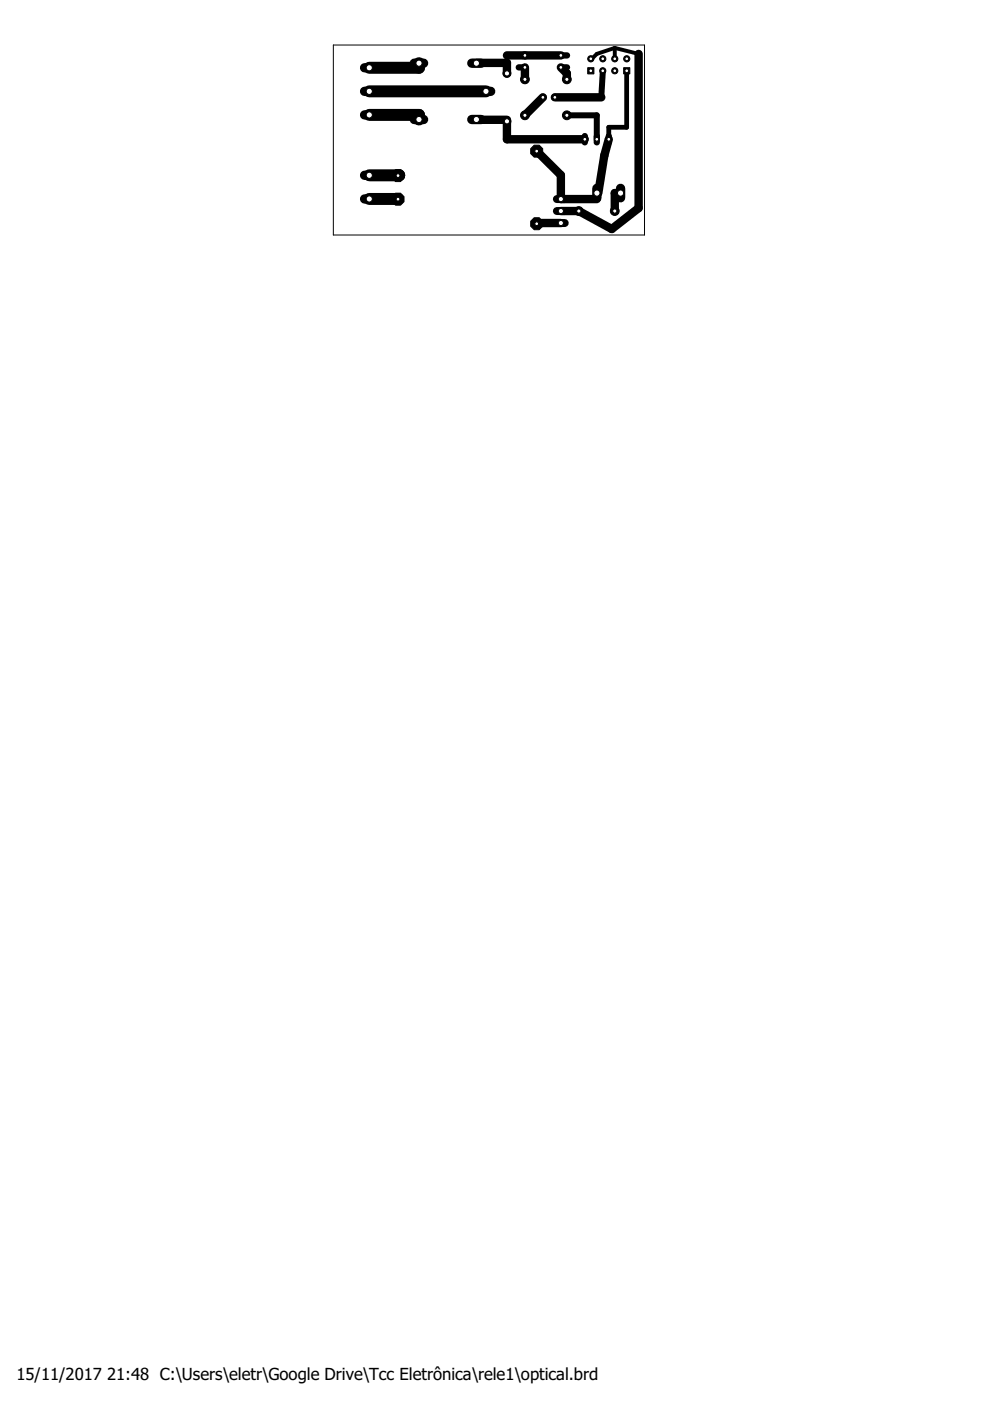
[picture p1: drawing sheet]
<svg xmlns="http://www.w3.org/2000/svg" width="210mm" height="297mm" viewBox="0 0 210 297" stroke-linecap="round" stroke-linejoin="round" font-family="sans-serif">
<defs><g id="words">
<g font-size="3.5">
<text x="3.5" y="292.5">15/11/2017</text>
<text x="22.7" y="292.5">21:48 C:\Users\eletr\Google Drive\Tcc Eletrônica\rele1\optical.brd</text>
</g>
</g></defs>
<path d="M78.3 19.4h24.7M88.8 13.4v1h-10.5M78.3 24.4h10.5v.9M84.6 37.1l-6.3 .1M78.3 42.2h6.1" fill="none" stroke="#000" stroke-width="2.5"/>
<g fill="none" stroke="#000" stroke-width="1.8">
<path d="M101.1 13.3h6.4v2.3M107.5 11.7h11.4M111.3 14.3v2.5M118.9 14.3l1.3 1.3v1.2M135.4 11.4v32.7l-5.7 4.5-7-3.9h-3.8M101.1 25.4h6.4M107.5 25.7v3.8h16.5M113.8 32.1l5.1 5v5.1h7.6M115.1 20.6l-3.8 3.8M117.6 20.6h9.9M129.1 29.5l-1 3.5-1.2 7.9M113.8 47.3h5.1"/>
<path d="M131.6 40.9h-1.3v3.8"/>
</g>
<path d="M101.1 13.3l-.1 .1M107.5 11.7v1.6M125.6 12.4l-.3 .1M127.8 15v.2M130.3 12.4v.1M132.9 14.9v.1M84.6 37.1l-.2 .1M101 25.3l.1 .1M107.5 25.4v.3M113.8 32v.1M113.5 47.3l.3 .1v-.1M126.9 40.9h-.4v1.3" fill="none" stroke="#000" stroke-width=".25"/>
<path d="M127.8 15.2l-.3 5.4M120.2 24.4h6.3v5.1" fill="none" stroke="#000" stroke-width="1.3"/>
<path d="M132.9 14.9v12.1h-3.8v2.5" fill="none" stroke="#000" stroke-width="1"/>
<path d="M130.3 10.2l-3.8 1.2-.9 1M130.3 10.2v2.2M130.3 10.2l5.1 1.2" fill="none" stroke="#000" stroke-width=".83"/>
<circle cx="107.5" cy="25.7" r=".85" fill="#000" stroke="#000" stroke-width=".21"/>
<circle cx="107.5" cy="25.7" r=".55" fill="#fff" stroke="#000" stroke-width=".21"/>
<circle cx="107.5" cy="15.6" r=".85" fill="#000" stroke="#000" stroke-width=".21"/>
<circle cx="107.5" cy="15.6" r=".55" fill="#fff" stroke="#000" stroke-width=".21"/>
<circle cx="113.8" cy="47.4" r="1.38" fill="#000" stroke="#000" stroke-width=".21"/>
<circle cx="113.8" cy="47.4" r=".4" fill="#fff" stroke="#000" stroke-width=".21"/>
<circle cx="113.8" cy="32" r="1.38" fill="#000" stroke="#000" stroke-width=".21"/>
<circle cx="113.8" cy="32" r=".4" fill="#fff" stroke="#000" stroke-width=".21"/>
<circle cx="84.4" cy="42.2" r="1.38" fill="#000" stroke="#000" stroke-width=".21"/>
<circle cx="84.4" cy="42.2" r=".4" fill="#fff" stroke="#000" stroke-width=".21"/>
<circle cx="84.4" cy="37.2" r="1.38" fill="#000" stroke="#000" stroke-width=".21"/>
<circle cx="84.4" cy="37.2" r=".4" fill="#fff" stroke="#000" stroke-width=".21"/>
<path d="M118.1 42.2h1.6" fill="none" stroke="#000" stroke-width="1.7"/>
<circle cx="118.9" cy="42.2" r=".55" fill="#fff" stroke="#000" stroke-width=".21"/>
<path d="M118.1 44.7h1.6" fill="none" stroke="#000" stroke-width="1.7"/>
<circle cx="118.9" cy="44.7" r=".55" fill="#fff" stroke="#000" stroke-width=".21"/>
<path d="M118.1 47.3h1.6" fill="none" stroke="#000" stroke-width="1.7"/>
<circle cx="118.9" cy="47.3" r=".55" fill="#fff" stroke="#000" stroke-width=".21"/>
<path d="M102 19.4h2" fill="none" stroke="#000" stroke-width="2"/>
<circle cx="103" cy="19.4" r=".66" fill="#fff" stroke="#000" stroke-width=".21"/>
<path d="M100 13.4h2" fill="none" stroke="#000" stroke-width="2"/>
<circle cx="101" cy="13.4" r=".66" fill="#fff" stroke="#000" stroke-width=".21"/>
<path d="M100 25.3h2" fill="none" stroke="#000" stroke-width="2"/>
<circle cx="101" cy="25.3" r=".66" fill="#fff" stroke="#000" stroke-width=".21"/>
<path d="M87.8 25.3h2" fill="none" stroke="#000" stroke-width="2"/>
<circle cx="88.8" cy="25.3" r=".66" fill="#fff" stroke="#000" stroke-width=".21"/>
<path d="M87.8 13.4h2" fill="none" stroke="#000" stroke-width="2"/>
<circle cx="88.8" cy="13.4" r=".66" fill="#fff" stroke="#000" stroke-width=".21"/>
<circle cx="115.1" cy="20.6" r=".71" fill="#000" stroke="#000" stroke-width=".21"/>
<circle cx="115.1" cy="20.6" r=".4" fill="#fff" stroke="#000" stroke-width=".21"/>
<circle cx="117.6" cy="20.6" r=".71" fill="#000" stroke="#000" stroke-width=".21"/>
<circle cx="117.6" cy="20.6" r=".4" fill="#fff" stroke="#000" stroke-width=".21"/>
<path d="M110 11.7h1.3" fill="none" stroke="#000" stroke-width="1.3"/>
<circle cx="111.3" cy="11.7" r=".4" fill="#fff" stroke="#000" stroke-width=".21"/>
<path d="M110 14.3h1.3" fill="none" stroke="#000" stroke-width="1.3"/>
<circle cx="111.3" cy="14.3" r=".4" fill="#fff" stroke="#000" stroke-width=".21"/>
<path d="M118.9 14.3h1.3" fill="none" stroke="#000" stroke-width="1.3"/>
<circle cx="118.9" cy="14.3" r=".4" fill="#fff" stroke="#000" stroke-width=".21"/>
<path d="M118.9 11.7h1.3" fill="none" stroke="#000" stroke-width="1.3"/>
<circle cx="118.9" cy="11.7" r=".4" fill="#fff" stroke="#000" stroke-width=".21"/>
<path d="M124 28.9v1.3" fill="none" stroke="#000" stroke-width="1.3"/>
<circle cx="124" cy="29.5" r=".4" fill="#fff" stroke="#000" stroke-width=".21"/>
<path d="M129.1 28.9v1.3" fill="none" stroke="#000" stroke-width="1.3"/>
<circle cx="129.1" cy="29.5" r=".4" fill="#fff" stroke="#000" stroke-width=".21"/>
<path d="M126.5 28.9v1.3" fill="none" stroke="#000" stroke-width="1.3"/>
<circle cx="126.5" cy="29.5" r=".4" fill="#fff" stroke="#000" stroke-width=".21"/>
<circle cx="120.2" cy="16.8" r=".93" fill="#000" stroke="#000" stroke-width=".21"/>
<circle cx="120.2" cy="16.8" r=".44" fill="#fff" stroke="#000" stroke-width=".21"/>
<circle cx="120.2" cy="24.4" r=".93" fill="#000" stroke="#000" stroke-width=".21"/>
<circle cx="120.2" cy="24.4" r=".44" fill="#fff" stroke="#000" stroke-width=".21"/>
<circle cx="130.3" cy="44.7" r=".93" fill="#000" stroke="#000" stroke-width=".21"/>
<circle cx="130.3" cy="44.7" r=".44" fill="#fff" stroke="#000" stroke-width=".21"/>
<circle cx="122.7" cy="44.7" r=".93" fill="#000" stroke="#000" stroke-width=".21"/>
<circle cx="122.7" cy="44.7" r=".44" fill="#fff" stroke="#000" stroke-width=".21"/>
<circle cx="111.3" cy="24.4" r=".93" fill="#000" stroke="#000" stroke-width=".21"/>
<circle cx="111.3" cy="24.4" r=".44" fill="#fff" stroke="#000" stroke-width=".21"/>
<circle cx="111.3" cy="16.8" r=".93" fill="#000" stroke="#000" stroke-width=".21"/>
<circle cx="111.3" cy="16.8" r=".44" fill="#fff" stroke="#000" stroke-width=".21"/>
<path d="M132.2 14.4h1.3v1.3h-1.3z" fill="#000" stroke="#000" stroke-width=".21"/>
<circle cx="132.9" cy="15" r=".4" fill="#fff" stroke="#000" stroke-width=".21"/>
<path d="M124.6 14.4h1.3v1.3h-1.3z" fill="#000" stroke="#000" stroke-width=".21"/>
<circle cx="125.3" cy="15" r=".4" fill="#fff" stroke="#000" stroke-width=".21"/>
<circle cx="130.3" cy="15" r=".66" fill="#000" stroke="#000" stroke-width=".21"/>
<circle cx="130.3" cy="15" r=".4" fill="#fff" stroke="#000" stroke-width=".21"/>
<circle cx="127.8" cy="15" r=".66" fill="#000" stroke="#000" stroke-width=".21"/>
<circle cx="127.8" cy="15" r=".4" fill="#fff" stroke="#000" stroke-width=".21"/>
<circle cx="127.8" cy="12.5" r=".66" fill="#000" stroke="#000" stroke-width=".21"/>
<circle cx="127.8" cy="12.5" r=".4" fill="#fff" stroke="#000" stroke-width=".21"/>
<circle cx="130.3" cy="12.5" r=".66" fill="#000" stroke="#000" stroke-width=".21"/>
<circle cx="130.3" cy="12.5" r=".4" fill="#fff" stroke="#000" stroke-width=".21"/>
<circle cx="132.9" cy="12.5" r=".66" fill="#000" stroke="#000" stroke-width=".21"/>
<circle cx="132.9" cy="12.5" r=".4" fill="#fff" stroke="#000" stroke-width=".21"/>
<circle cx="125.3" cy="12.5" r=".66" fill="#000" stroke="#000" stroke-width=".21"/>
<circle cx="125.3" cy="12.5" r=".4" fill="#fff" stroke="#000" stroke-width=".21"/>
<path d="M77.3 14.4h2" fill="none" stroke="#000" stroke-width="2"/>
<circle cx="78.3" cy="14.4" r=".66" fill="#fff" stroke="#000" stroke-width=".21"/>
<path d="M77.3 19.4h2" fill="none" stroke="#000" stroke-width="2"/>
<circle cx="78.3" cy="19.4" r=".66" fill="#fff" stroke="#000" stroke-width=".21"/>
<path d="M77.3 24.4h2" fill="none" stroke="#000" stroke-width="2"/>
<circle cx="78.3" cy="24.4" r=".66" fill="#fff" stroke="#000" stroke-width=".21"/>
<path d="M77.3 37.2h2" fill="none" stroke="#000" stroke-width="2"/>
<circle cx="78.3" cy="37.2" r=".66" fill="#fff" stroke="#000" stroke-width=".21"/>
<path d="M77.3 42.2h2" fill="none" stroke="#000" stroke-width="2"/>
<circle cx="78.3" cy="42.2" r=".66" fill="#fff" stroke="#000" stroke-width=".21"/>
<path d="M131.6 39.9v2" fill="none" stroke="#000" stroke-width="2"/>
<circle cx="131.6" cy="40.9" r=".66" fill="#fff" stroke="#000" stroke-width=".21"/>
<path d="M126.6 39.9v2" fill="none" stroke="#000" stroke-width="2"/>
<circle cx="126.6" cy="40.9" r=".66" fill="#fff" stroke="#000" stroke-width=".21"/>
<path d="M70.7 9.5h66v40.3h-66z" fill="none" stroke="#000" stroke-width=".21"/>
<use href="#words"/>
</svg>
